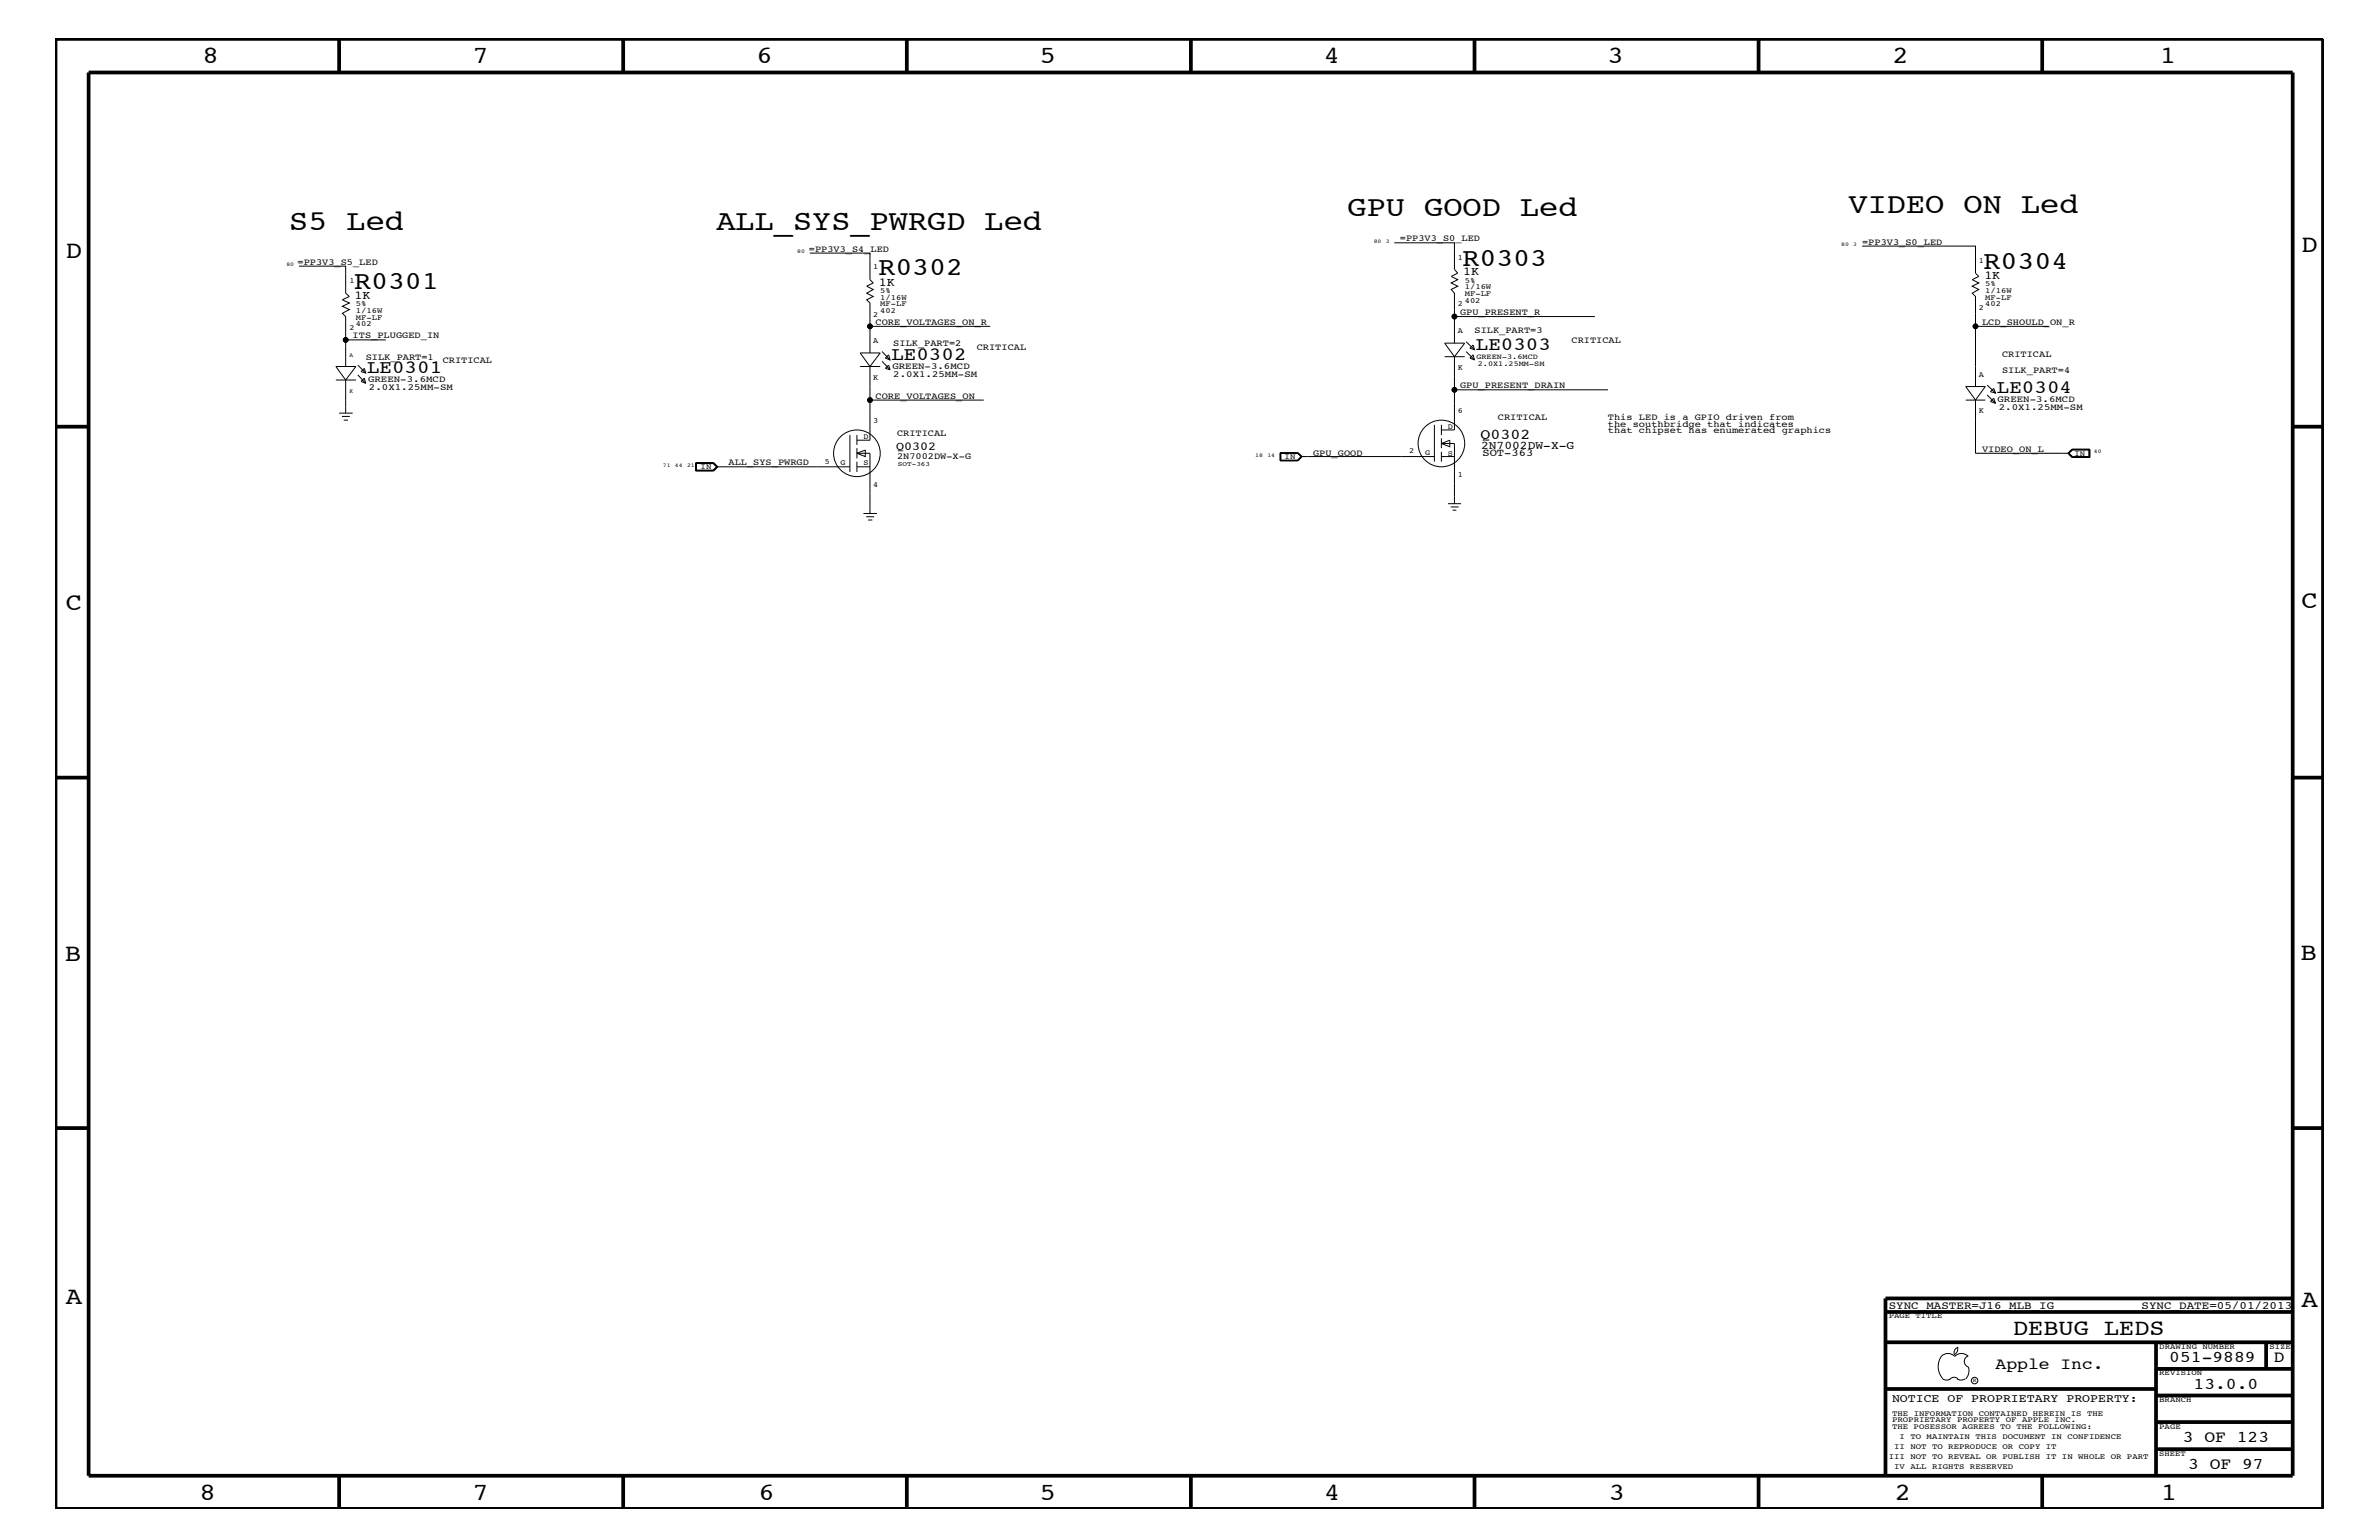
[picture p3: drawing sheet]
<svg xmlns="http://www.w3.org/2000/svg" width="432mm" height="279mm" viewBox="0 0 432 279" stroke-linecap="round" stroke-linejoin="round" font-family="sans-serif">
<defs><g id="words">
<g font-size="5.2">
<text x="52.5" y="41.7">S5 Led</text>
<text x="130" y="41.7">ALL_SYS_PWRGD Led</text>
<text x="244.6" y="39.2">GPU GOOD Led</text>
<text x="335.5" y="38.6">VIDEO ON Led</text>
</g>
<g font-size="4.7">
<text x="64.3" y="52.4">R0301</text>
<text x="159.4" y="50">R0302</text>
<text x="265.4" y="48.2">R0303</text>
<text x="360" y="48.8">R0304</text>
</g>
<g font-size="4.5">
<text x="36.7" y="11.5">8</text>
<text x="85.8" y="11.5">7</text>
<text x="137.3" y="11.5">6</text>
<text x="188.7" y="11.5">5</text>
<text x="240.3" y="11.5">4</text>
<text x="291.8" y="11.5">3</text>
<text x="343.5" y="11.5">2</text>
<text x="392" y="11.5">1</text>
<text x="11.9" y="46.8">D</text>
<text x="417.7" y="45.7">D</text>
<text x="11.9" y="110.6">C</text>
<text x="417.7" y="110.3">C</text>
<text x="11.8" y="174.3">B</text>
<text x="417.6" y="174.2">B</text>
<text x="11.9" y="236.7">A</text>
<text x="417.7" y="237.1">A</text>
<text x="36.2" y="272.1">8</text>
<text x="85.8" y="272.1">7</text>
<text x="137.7" y="272.1">6</text>
<text x="188.7" y="272.1">5</text>
<text x="240.4" y="272.1">4</text>
<text x="292" y="272.1">3</text>
<text x="343.9" y="272.1">2</text>
<text x="392.2" y="272.1">1</text>
</g>
<text font-size="4.1" x="365.4" y="242.3">DEBUG LEDS</text>
<g font-size="3.4">
<text x="161.8" y="65.3">LE0302</text>
<text x="267.9" y="63.4">LE0303</text>
<text x="66.6" y="67.7">LE0301</text>
<text x="362.5" y="71.3">LE0304</text>
</g>
<g font-size="3">
<text x="362.2" y="248.4">Apple Inc.</text>
<text x="393.7" y="247.1">051-9889</text>
<text x="398.1" y="252">13.0.0</text>
<text x="412.7" y="247.1">D</text>
<text x="396.2" y="261.6">3 OF 123</text>
<text x="397.2" y="266.6">3 OF 97</text>
</g>
<text font-size="2.7" x="268.7" y="79.7">Q0302</text>
<g font-size="2.2">
<text x="159.5" y="51.8">1K</text>
<text x="265.6" y="50">1K</text>
<text x="360.2" y="50.7">1K</text>
<text x="64.3" y="54.2">1K</text>
<text x="162.6" y="81.6">Q0302</text>
</g>
<g font-size="2.1">
<text x="268.8" y="81.4">2N7002DW-X-G</text>
<text x="343.4" y="254.4">NOTICE OF PROPRIETARY PROPERTY:</text>
</g>
<g font-size="2">
<text x="342.8" y="237.4">SYNC_MASTER=J16_MLB_IG</text>
<text x="388.7" y="237.4">SYNC_DATE=05/01/2013</text>
</g>
<text font-size="1.9" x="269.1" y="82.7">SOT-363</text>
<g font-size="1.7">
<text x="146.8" y="45.7">=PP3V3_S4_LED</text>
<text x="254.1" y="43.8">=PP3V3_S0_LED</text>
<text x="338" y="44.4">=PP3V3_S0_LED</text>
<text x="54" y="48">=PP3V3_S5_LED</text>
<text x="158.9" y="59">CORE_VOLTAGES_ON_R</text>
<text x="265" y="57.2">GPU_PRESENT_R</text>
<text x="359.7" y="59">LCD_SHOULD_ON_R</text>
<text x="64" y="61.4">ITS_PLUGGED_IN</text>
<text x="66.4" y="65.3">SILK_PART=1</text>
<text x="80.3" y="65.9">CRITICAL</text>
<text x="162.1" y="62.9">SILK_PART=2</text>
<text x="177.3" y="63.4">CRITICAL</text>
<text x="267.6" y="60.4">SILK_PART=3</text>
<text x="285.2" y="62.3">CRITICAL</text>
<text x="363.4" y="64.7">CRITICAL</text>
<text x="66.8" y="69.4">GREEN-3.6MCD</text>
<text x="67" y="70.7">2.0X1.25MM-SM</text>
<text x="162" y="67">GREEN-3.6MCD</text>
<text x="162.1" y="68.4">2.0X1.25MM-SM</text>
<text x="265" y="70.5">GPU_PRESENT_DRAIN</text>
<text x="363.4" y="67.7">SILK_PART=4</text>
<text x="158.9" y="72.3">CORE_VOLTAGES_ON</text>
<text x="271.9" y="76.2">CRITICAL</text>
<text x="291.8" y="77.4">the southbridge that indicates</text>
<text x="291.8" y="76.2">This LED is a GPIO driven from</text>
<text x="362.5" y="73">GREEN-3.6MCD</text>
<text x="362.8" y="74.4">2.0X1.25MM-SM</text>
<text x="162.8" y="83.3">2N7002DW-X-G</text>
<text x="162.8" y="79.2">CRITICAL</text>
<text x="238.3" y="82.7">GPU_GOOD</text>
<text x="291.8" y="78.6">that chipset has enumerated graphics</text>
<text x="359.7" y="82">VIDEO_ON_L</text>
<text x="132.2" y="84.4">ALL_SYS_PWRGD</text>
</g>
<g font-size="1.4">
<text x="264.6" y="47.1">1</text>
<text x="359.2" y="47.7">1</text>
<text x="63.4" y="51.3">1</text>
<text x="158.5" y="48.9">1</text>
<text x="159.8" y="53.2">5%</text>
<text x="265.9" y="53.8">MF-LF</text>
<text x="265.9" y="52.5">1/16W</text>
<text x="265.9" y="51.3">5%</text>
<text x="360.3" y="53.2">1/16W</text>
<text x="360.3" y="51.9">5%</text>
<text x="63.4" y="59.8">2</text>
<text x="64.6" y="55.6">5%</text>
<text x="64.6" y="58">MF-LF</text>
<text x="64.6" y="59.2">402</text>
<text x="64.6" y="56.8">1/16W</text>
<text x="158.5" y="57.4">2</text>
<text x="159.8" y="56.8">402</text>
<text x="159.8" y="55.6">MF-LF</text>
<text x="159.8" y="54.4">1/16W</text>
<text x="264.6" y="55.6">2</text>
<text x="265.9" y="55">402</text>
<text x="359.2" y="56.2">2</text>
<text x="360.3" y="55.6">402</text>
<text x="360.3" y="54.4">MF-LF</text>
<text x="158.5" y="62.3">A</text>
<text x="264.6" y="60.4">A</text>
<text x="268" y="65.1">GREEN-3.6MCD</text>
<text x="158.5" y="68.9">K</text>
<text x="264.6" y="67.1">K</text>
<text x="268.2" y="66.5">2.0X1.25MM-SM</text>
<text x="359.2" y="68.4">A</text>
<text x="158.5" y="76.8">3</text>
<text x="262.8" y="77.8">D</text>
<text x="264.6" y="75">6</text>
<text x="359.2" y="75">K</text>
<text x="156.7" y="79.6">D</text>
<text x="233.2" y="83.3">IN</text>
<text x="255.8" y="82.2">2</text>
<text x="258.7" y="82.5">G</text>
<text x="262.8" y="82.7">S</text>
<text x="376.5" y="82.7">IN</text>
<text x="127.2" y="85">IN</text>
<text x="149.7" y="84.1">5</text>
<text x="152.6" y="84.4">G</text>
<text x="156.7" y="84.4">S</text>
<text x="158.5" y="88.3">4</text>
<text x="264.6" y="86.5">1</text>
<text x="342.8" y="239.2">PAGE TITLE</text>
<text x="391.9" y="244.7">DRAWING NUMBER</text>
<text x="411.9" y="244.7">SIZE</text>
<text x="391.9" y="249.5">REVISION</text>
<text x="343.4" y="256.8">THE INFORMATION CONTAINED HEREIN IS THE</text>
<text x="391.9" y="254.4">BRANCH</text>
<text x="343.4" y="258">PROPRIETARY PROPERTY OF APPLE INC.</text>
<text x="343.4" y="259.3">THE POSESSOR AGREES TO THE FOLLOWING:</text>
<text x="343.8" y="262.9">II NOT TO REPRODUCE OR COPY IT</text>
<text x="344.8" y="261.1">I TO MAINTAIN THIS DOCUMENT IN CONFIDENCE</text>
<text x="391.9" y="259.3">PAGE</text>
<text x="342.8" y="264.7">III NOT TO REVEAL OR PUBLISH IT IN WHOLE OR PART</text>
<text x="343.8" y="266.6">IV ALL RIGHTS RESERVED</text>
<text x="391.9" y="264.1">SHEET</text>
</g>
<text font-size="1.2" x="163" y="84.5">SOT-363</text>
<g font-size="1.1">
<text x="63.4" y="64.7">A</text>
<text x="63.4" y="71.3">K</text>
</g>
<g font-size="1">
<text x="144.7" y="45.9">80</text>
<text x="249.3" y="44.1">80</text>
<text x="251.5" y="44.1">3</text>
<text x="334.2" y="44.6">80</text>
<text x="336.4" y="44.6">3</text>
<text x="52" y="48.3">80</text>
<text x="227.8" y="82.8">18</text>
<text x="230" y="82.8">14</text>
<text x="380.1" y="82.2">40</text>
<text x="120.3" y="84.7">71</text>
<text x="122.5" y="84.7">44</text>
<text x="124.7" y="84.7">21</text>
<text x="358.1" y="250.7">R</text>
</g>
</g></defs>
<g fill="none" stroke="#000" stroke-width=".18">
<path d="M54.3 48.3h8.4v4.9l.7 .6-1.3 .6 1.3 .6-1.3 .6 1.3 .6-1.3 .6 .6 .6v4.3M147 45.9h10.9v4.8l.6 .6-1.2 .6 1.2 .6-1.2 .7 1.2 .6-1.2 .6 .6 .6v9M157.9 59.2h21.8M253.1 44.1h10.9v4.8l.6 .7-1.2 .6 1.2 .5-1.2 .6 1.2 .6-1.2 .6 .6 .7v4.2M289.5 57.4h-25.5v4.9M338 44.6h20.6v5l.6 .6-1.2 .5 1.2 .6-1.2 .6 1.2 .6-1.2 .7 .6 .6v5.4M371.9 59.2h-13.3v10.9M61 68.9h3.6M61.6 75h2.4M62.1 75.6h1.4M62.4 76.2h.8M62.7 68.9l1.9-2.4h-3.6l1.7 2.4v6.1"/>
<path d="M64.9 68l1.5 1.5M64.9 66.2l1.5 1.5M66.1 66.8l.3 .9-.9-.3zM66.1 68.6l.3 .9-.9-.3zM70 61.7h-7.3v4.8M154.3 78.9v6.7M155.5 78.9v1.8M156.1 66.5h3.7M157.9 66.5l1.9-2.5h-3.7l1.8 2.5v6.1h20.7M157.9 72.6v7.3h-2.4M160.1 65.6l1.4 1.5M160.1 63.8l1.4 1.5"/>
<path d="M160.7 66.8l.6-.6 .2 .9zM161.3 64.4l.2 .9-.8-.3zM260.4 77.1v6.7M261.6 77.1v1.8M261.6 79.5v1.8M262.2 64.7h3.7M264 64.7l1.9-2.4h-3.7l1.8 2.4v13.3h-2.4M264 70.7h27.8M266.1 63.8l1.5 1.5M266.1 62l1.5 1.4M266.8 65l.6-.6 .2 .9zM267.4 62.6l.2 .8-.8-.2z"/>
<path d="M356.8 72.6h3.5M358.6 72.6l1.7-2.5h-3.5l1.8 2.5v9.6h16.9M360.7 71.7l1.5 1.5M360.7 69.9l1.5 1.4M361.3 72.8l.6-.6 .3 1zM361.9 70.5l.3 .8-.9-.2zM126.2 83.9h3.3l.8 .8-.8 .8h-3.3zM126.4 84.1h3.1l.5 .6-.5 .6h-3.1zM129.5 84l.6 .7-.6 .7M129.5 84l.7 .7-.7 .7M129.5 84h-3.2v1.4h3.2M130 84.7h24.3"/>
<path d="M155.5 82.2l1.6-.6v1.2zM155.5 82.2h2.4v11M155.5 81.3v1.9M155.5 83.8v1.8M155.5 84.7h2.4M156.7 93.2h2.5M157.2 93.8h1.5M157.6 94.3h.7M232.3 82.2h3.3l.7 .6-.7 .8h-3.3zM232.4 82.2h3.1M232.4 83.5h3.1M232.4 82.2v1.4"/>
<path d="M232.5 82.2v1.3M235.5 82.2l.7 .6-.7 .7M235.5 82.2l.8 .6M235.5 82.2l.6 .6M236.1 82.8h24.3M236.1 82.8l-.6 .7M236.3 82.8l-.8 .8M261.6 80.5l1.5-.6v1.2zM261.6 82.8h2.4M261.6 80.5h2.4v10.9M261.6 82v1.8M262.8 91.4h2.4"/>
<path d="M263.3 92h1.5M263.7 92.6h.6M375.5 82.2l.7-.6h2.9v1.2h-2.9zM376.1 81.5h3.2v1.5h-3.2l-.8-.8zM376.1 81.6l-.7 .6 .7 .8M376.1 81.6h3.2M376.1 81.6l-.6 .6M379.2 81.6v1.3h-3.1l-.6-.7M352.3 246.1a1.72 1.72 0 0 1 2.5 0 1.69 1.69 0 0 1 2.4 0M352.4 246a3.2 3.2 0 0 0 .4 4.3l.8 .1 .4-.2M354 250.2l.7-.3 .7 .3M355.2 250.2l.7 .2 .7-.2"/>
<path d="M355.3 244.4v.3a1.18 1.18 0 0 1-.6 1.1M355.4 244.4a.99 .99 0 0 0-.6 1.4M357.2 246a1.04 1.04 0 0 0-.7 1 1.04 1.04 0 0 0 .7 1M357.3 248l.1 .7a2.11 2.11 0 0 1-.6 1.5"/>
<circle cx="157.9" cy="59.2" r=".42"/>
<circle cx="264" cy="57.4" r=".42"/>
<circle cx="358.6" cy="59.2" r=".42"/>
<circle cx="62.7" cy="61.7" r=".42"/>
<circle cx="157.9" cy="72.6" r=".42"/>
<circle cx="264" cy="70.7" r=".42"/>
<circle cx="155.5" cy="82.2" r="4.2"/>
<circle cx="261.6" cy="80.5" r="4.2"/>
<circle cx="358.4" cy="250.5" r=".59"/>
</g>
<g fill="none" stroke="#000" stroke-width=".68" stroke-linecap="butt">
<path d="M10.1 7.1h411.5v266.7h-411.5zM16.1 13.2h400v254.5h-400zM61.6 7.1v6.1M113.1 7.1v6.1M164.6 7.1v6.1M216.2 7.1v6.1M267.6 7.1v6.1M319.2 7.1v6.1M370.7 7.1v6.1M10.1 77.4h6M416.1 77.4h5.5M10.1 141.1h6"/>
<path d="M416.1 141.1h5.5M10.1 204.7h6M416.1 204.7h5.5M342.2 238h73.9M416.1 235.6h-73.9v32.1M342.2 243.5h73.9M342.2 252h49.1M391.3 248.4h24.8M391.3 243.5v24.2M391.3 258h24.8M391.3 253.2h24.8M411.3 243.5v4.9"/>
<path d="M61.6 267.7v6.1M113.1 267.7v6.1M164.6 267.7v6.1M216.2 268v5.8M267.6 267.7v6.1M319.2 267.7v6.1M370.7 267.7v6.1M391.3 262.9h24.8"/>
</g>
<g fill="#000">
<circle cx="157.9" cy="59.2" r=".42"/>
<circle cx="264" cy="57.4" r=".42"/>
<circle cx="358.6" cy="59.2" r=".42"/>
<circle cx="62.7" cy="61.7" r=".42"/>
<circle cx="157.9" cy="72.6" r=".42"/>
<circle cx="264" cy="70.7" r=".42"/>
</g>
<use href="#words"/>
</svg>
